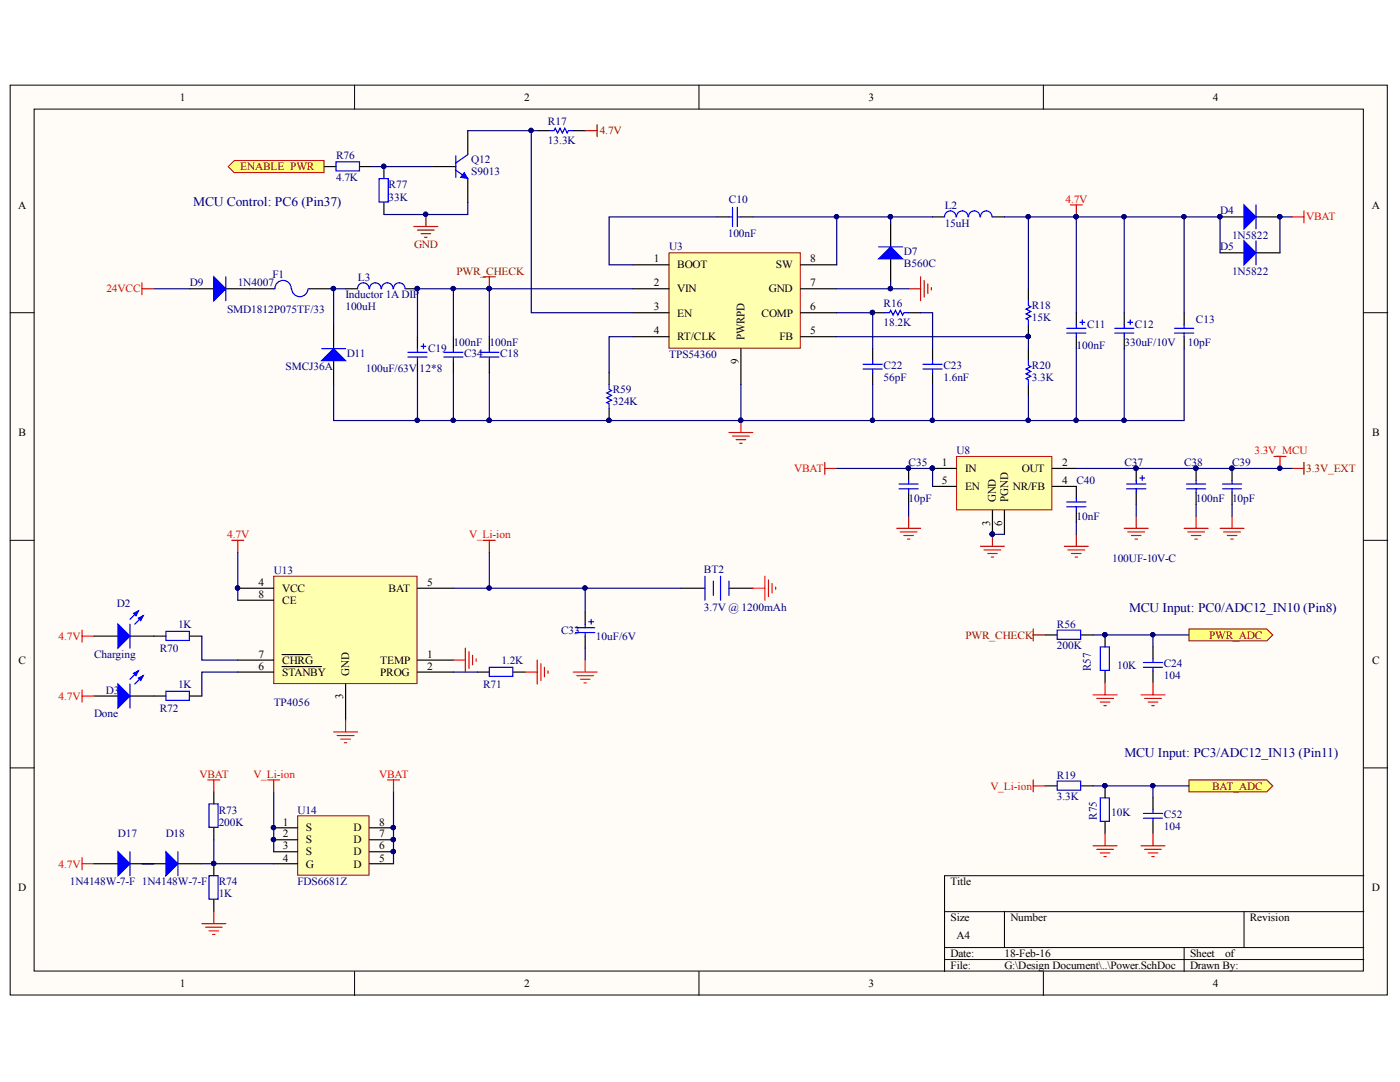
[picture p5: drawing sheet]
<svg xmlns="http://www.w3.org/2000/svg" width="279mm" height="216mm" viewBox="0 0 279 216" stroke-linecap="round" stroke-linejoin="round" font-family="sans-serif">
<defs><g id="words">
<g font-size="2.6" fill="#000080">
<text x="38.6" y="41">MCU Control: PC6 (Pin37)</text>
<text x="225.3" y="122.1">MCU Input: PC0/ADC12_IN10 (Pin8)</text>
<text x="224.4" y="151">MCU Input: PC3/ADC12_IN13 (Pin11)</text>
</g>
<g font-size="2.3">
<text x="148.6" y="67.9" transform="rotate(-90 148.6 67.9)">PWRPD</text>
<text x="147.4" y="72.6" transform="rotate(-90 147.4 72.6)">9</text>
<text x="198.8" y="100.2" transform="rotate(-90 198.8 100.2)">GND</text>
<text x="201.2" y="100.2" transform="rotate(-90 201.2 100.2)">PGND</text>
<text x="197.6" y="104.9" transform="rotate(-90 197.6 104.9)">3</text>
<text x="200" y="104.9" transform="rotate(-90 200 104.9)">6</text>
<text x="69.7" y="134.8" transform="rotate(-90 69.7 134.8)">GND</text>
<text x="68.5" y="139.5" transform="rotate(-90 68.5 139.5)">3</text>
</g>
<g font-size="2.3" fill="#000080">
<text x="217.7" y="133.9" transform="rotate(-90 217.7 133.9)">R57</text>
<text x="218.9" y="163.5" transform="rotate(-90 218.9 163.5)">R75</text>
</g>
<g font-size="2.2">
<text x="35.9" y="20.1">1</text>
<text x="104.6" y="20.1">2</text>
<text x="173.3" y="20.1">3</text>
<text x="242.1" y="20.1">4</text>
<text x="3.6" y="41.6">A</text>
<text x="273.8" y="41.6">A</text>
<text x="130.5" y="52.3">1</text>
<text x="135.2" y="53.5">BOOT</text>
<text x="154.9" y="53.5">SW</text>
<text x="161.7" y="52.3">8</text>
<text x="130.5" y="57.2">2</text>
<text x="135.2" y="58.3">VIN</text>
<text x="153.4" y="58.3">GND</text>
<text x="161.7" y="57.2">7</text>
<text x="130.5" y="61.9">3</text>
<text x="135.2" y="63.2">EN</text>
<text x="152" y="63.2">COMP</text>
<text x="161.7" y="61.9">6</text>
<text x="130.5" y="66.7">4</text>
<text x="135.2" y="67.9">RT/CLK</text>
<text x="155.5" y="67.9">FB</text>
<text x="161.7" y="66.7">5</text>
<text x="3.7" y="87">B</text>
<text x="273.9" y="87">B</text>
<text x="187.9" y="93">1</text>
<text x="192.6" y="94.2">IN</text>
<text x="203.9" y="94.2">OUT</text>
<text x="212" y="93">2</text>
<text x="187.9" y="96.6">5</text>
<text x="192.6" y="97.8">EN</text>
<text x="202.1" y="97.8">NR/FB</text>
<text x="212" y="96.6">4</text>
<text x="51.6" y="116.9">4</text>
<text x="51.6" y="119.3">8</text>
<text x="56.3" y="118.1">VCC</text>
<text x="77.6" y="118.1">BAT</text>
<text x="85.3" y="116.9">5</text>
<text x="56.3" y="120.5">CE</text>
<text x="51.6" y="131.2">7</text>
<text x="85.3" y="131.2">1</text>
<text x="3.7" y="132.4">C</text>
<text x="51.6" y="133.6">6</text>
<text x="56.3" y="132.4">CHRG</text>
<text x="56.3" y="134.8">STANBY</text>
<text x="75.9" y="134.8">PROG</text>
<text x="75.9" y="132.4">TEMP</text>
<text x="85.3" y="133.6">2</text>
<text x="273.9" y="132.4">C</text>
<text x="56.4" y="164.7">1</text>
<text x="56.4" y="167.1">2</text>
<text x="61.1" y="165.9">S</text>
<text x="70.5" y="165.9">D</text>
<text x="75.7" y="167.1">7</text>
<text x="75.7" y="164.7">8</text>
<text x="56.4" y="169.5">3</text>
<text x="56.4" y="171.9">4</text>
<text x="61.1" y="168.3">S</text>
<text x="61.1" y="170.6">S</text>
<text x="61.1" y="173.1">G</text>
<text x="70.5" y="173.1">D</text>
<text x="70.5" y="170.6">D</text>
<text x="70.5" y="168.3">D</text>
<text x="75.7" y="171.9">5</text>
<text x="75.7" y="169.5">6</text>
<text x="3.6" y="177.8">D</text>
<text x="189.7" y="176.7">Title</text>
<text x="273.8" y="177.8">D</text>
<text x="189.7" y="183.8">Size</text>
<text x="201.6" y="183.8">Number</text>
<text x="249.4" y="183.8">Revision</text>
<text x="189.7" y="191">Date:</text>
<text x="190.9" y="187.4">A4</text>
<text x="200.5" y="191">18-Feb-16</text>
<text x="237.5" y="191">Sheet</text>
<text x="244.5" y="191">of</text>
<text x="35.9" y="196.9">1</text>
<text x="104.6" y="196.9">2</text>
<text x="173.3" y="196.9">3</text>
<text x="189.7" y="193.4">File:</text>
<text x="200.5" y="193.4">G:\Design Document\..\Power.SchDoc</text>
<text x="237.5" y="193.4">Drawn By:</text>
<text x="242.1" y="196.9">4</text>
</g>
<g font-size="2.2" fill="#000080">
<text x="109.4" y="28.8">13.3K</text>
<text x="109.4" y="24.9">R17</text>
<text x="67.1" y="31.8">R76</text>
<text x="94.1" y="32.6">Q12</text>
<text x="94.1" y="34.9">S9013</text>
<text x="67.1" y="36.1">4.7K</text>
<text x="77.6" y="40.2">33K</text>
<text x="77.6" y="37.5">R77</text>
<text x="145.5" y="40.4">C10</text>
<text x="188.5" y="41.6">L2</text>
<text x="145.2" y="47.4">100nF</text>
<text x="188.5" y="45.2">15uH</text>
<text x="243.5" y="42.8">D4</text>
<text x="245.9" y="47.6">1N5822</text>
<text x="133.6" y="50">U3</text>
<text x="180.4" y="50.9">D7</text>
<text x="180.4" y="53.4">B560C</text>
<text x="243.5" y="50">D5</text>
<text x="37.9" y="57.2">D9</text>
<text x="47.4" y="57.2">1N4007</text>
<text x="54.4" y="55.5">F1</text>
<text x="68.9" y="59.5">Inductor 1A DIP</text>
<text x="71.4" y="56">L3</text>
<text x="245.9" y="54.8">1N5822</text>
<text x="45.3" y="62.4">SMD1812P075TF/33</text>
<text x="68.9" y="61.9">100uH</text>
<text x="176.4" y="65">18.2K</text>
<text x="176.4" y="61.2">R16</text>
<text x="206" y="64.1">15K</text>
<text x="206" y="61.7">R18</text>
<text x="216.9" y="65.5">C11</text>
<text x="226.5" y="65.5">C12</text>
<text x="238.7" y="64.4">C13</text>
<text x="69.2" y="71.3">D11</text>
<text x="85.4" y="70.3">C19</text>
<text x="90.5" y="69.1">100nF</text>
<text x="92.6" y="71.3">C34</text>
<text x="97.7" y="69.1">100nF</text>
<text x="99.8" y="71.3">C18</text>
<text x="133.6" y="71.5">TPS54360</text>
<text x="214.8" y="69.6">100nF</text>
<text x="224.4" y="69.1">330uF/10V</text>
<text x="237.1" y="69.1">10pF</text>
<text x="57" y="73.9">SMCJ36A</text>
<text x="73" y="74.2">100uF/63V</text>
<text x="83.7" y="74.2">12*8</text>
<text x="176.4" y="76">56pF</text>
<text x="176.4" y="73.7">C22</text>
<text x="188.3" y="76">1.6nF</text>
<text x="188.3" y="73.7">C23</text>
<text x="206" y="76">3.3K</text>
<text x="206" y="73.7">R20</text>
<text x="122.3" y="80.8">324K</text>
<text x="122.3" y="78.4">R59</text>
<text x="181.3" y="93">C35</text>
<text x="190.9" y="90.7">U8</text>
<text x="224.4" y="93">C37</text>
<text x="236.3" y="93">C38</text>
<text x="245.9" y="93">C39</text>
<text x="181.3" y="100.2">10pF</text>
<text x="214.8" y="96.6">C40</text>
<text x="238.7" y="100.2">100nF 10pF</text>
<text x="214.8" y="103.8">10nF</text>
<text x="221.9" y="112.1">100UF-10V-C</text>
<text x="54.6" y="114.5">U13</text>
<text x="140.5" y="114.2">BT2</text>
<text x="23.3" y="121.2">D2</text>
<text x="35.5" y="125.2">1K</text>
<text x="140.5" y="121.9">3.7V @ 1200mAh</text>
<text x="210.9" y="125.2">R56</text>
<text x="18.8" y="131.2">Charging</text>
<text x="31.9" y="130.1">R70</text>
<text x="112" y="126.5">C33</text>
<text x="118.9" y="127.7">10uF/6V</text>
<text x="210.9" y="129.6">200K</text>
<text x="35.5" y="137.2">1K</text>
<text x="96.4" y="137.2">R71</text>
<text x="100.1" y="132.4">1.2K</text>
<text x="223" y="133.4">10K</text>
<text x="232.3" y="135.6">104</text>
<text x="232.3" y="133.2">C24</text>
<text x="18.8" y="143.2">Done</text>
<text x="21.1" y="138.4">D3</text>
<text x="31.9" y="142">R72</text>
<text x="54.6" y="140.8">TP4056</text>
<text x="210.9" y="155.4">R19</text>
<text x="210.9" y="159.7">3.3K</text>
<text x="23.5" y="167.1">D17</text>
<text x="33.1" y="167.1">D18</text>
<text x="43.6" y="164.7">200K</text>
<text x="43.6" y="162.4">R73</text>
<text x="59.4" y="162.4">U14</text>
<text x="221.8" y="162.8">10K</text>
<text x="232.3" y="165.7">104</text>
<text x="232.3" y="163.3">C52</text>
<text x="14" y="176.7">1N4148W-7-F 1N4148W-7-F</text>
<text x="43.6" y="179">1K</text>
<text x="43.6" y="176.7">R74</text>
<text x="59.4" y="176.7">FDS6681Z</text>
</g>
<g font-size="2.2" fill="#800000">
<text x="119.7" y="26.8">4.7V</text>
<text x="48" y="34">ENABLE_PWR</text>
<text x="82.6" y="49.5">GND</text>
<text x="91.1" y="54.8">PWR_CHECK</text>
<text x="260.7" y="94.2">3.3V_EXT</text>
<text x="192.7" y="127.4">PWR_CHECK</text>
<text x="241.3" y="127.4">PWR_ADC</text>
<text x="241.9" y="157.5">BAT_ADC</text>
</g>
<g font-size="2.2" fill="#f00">
<text x="212.6" y="40.4">4.7V</text>
<text x="260.7" y="44">VBAT</text>
<text x="21.2" y="58.3">24VCC</text>
<text x="158.5" y="94.2">VBAT</text>
<text x="250.4" y="90.7">3.3V_MCU</text>
<text x="45.3" y="107.3">4.7V</text>
<text x="93.6" y="107.3">V_Li-ion</text>
<text x="11.7" y="127.7">4.7V</text>
<text x="11.7" y="139.6">4.7V</text>
<text x="39.8" y="155.2">VBAT</text>
<text x="50.6" y="155.2">V_Li-ion</text>
<text x="75.7" y="155.2">VBAT</text>
<text x="197.7" y="157.5">V_Li-ion</text>
<text x="11.7" y="173.1">4.7V</text>
</g>
</g></defs>
<g fill="#fffcf8" stroke="#000" stroke-width=".2">
<path d="M2 17h274.9v181.5h-274.9z"/>
<path d="M6.8 21.8h265.3v172h-265.3z"/>
</g>
<g fill="none" stroke="#000" stroke-width=".2">
<path d="M70.8 17v4.8M139.5 17v4.8M208.2 17v4.8M2 62.4h4.8M272.2 62.4h4.8M2 107.8h4.8M272.2 107.8h4.8M2 153.2h4.8M272.2 153.2h4.8M272.2 174.7h-83.7v19.2M70.8 193.9v4.7M139.5 193.9v4.7"/>
<path d="M188.5 181.9h83.7M188.5 189.1h83.7M188.5 191.5h83.7M200.5 181.9v7.2M208.2 193.9v4.7M236.3 189.1v4.8M248.3 181.9v7.2"/>
</g>
<g fill="none" stroke="#f00" stroke-width=".24">
<path d="M254.2 91.1h2.4M255.4 91.1v2.4M178.9 105.4h4.8M179.7 106.1h3.3M180.4 106.9h1.9M181.1 107.6h.5M181.3 103v2.4M195.7 109h4.8M196.4 109.7h3.3M197.1 110.4h1.9M197.8 111.2h.5M198.1 106.6v2.4"/>
<path d="M212.4 109h4.8M213.1 109.7h3.4M213.8 110.4h2M214.6 111.2h.4M214.8 106.6v2.4M236.3 105.4h4.8M237 106.1h3.4M237.8 106.9h1.9M238.5 107.6h.4M238.7 103v2.4M243.5 105.4h4.8M244.2 106.1h3.4"/>
<path d="M244.9 106.9h1.9M245.6 107.6h.5M245.9 103v2.4"/>
</g>
<g fill="#000080" stroke="#000080" stroke-width=".2">
<circle cx="198" cy="106.6" r=".43"/>
<circle cx="226.7" cy="93.4" r=".43"/>
<circle cx="238.7" cy="93.4" r=".43"/>
<circle cx="245.8" cy="93.4" r=".43"/>
<circle cx="181.3" cy="93.4" r=".43"/>
<circle cx="255.4" cy="93.4" r=".43"/>
</g>
<path d="M181.3 93.5v2.4M181.3 98.3v2.3M214.8 97.1v2.3M226.8 93.5v2.4M226.8 98.3v2.3M238.7 93.5v2.4M238.7 98.3v2.3M245.9 93.5v2.4M245.9 98.3v2.3M214.8 101.8v2.4" fill="none" stroke="#000" stroke-width=".24"/>
<g fill="none" stroke="#00f" stroke-width=".24">
<path d="M179.4 96.6h3.8M179.4 97.5h3.8M181.3 95.9v.7M181.3 97.5v.8M214.8 99.4v.8M224.8 96.6h3.9M224.8 97.5h3.9M226.8 95.9v.7M226.8 97.5v.8M227.5 95.4h.9M228 94.9v1M236.8 96.6h3.8"/>
<path d="M236.8 97.5h3.8M238.7 95.9v.7M238.7 97.5v.8M244 96.6h3.8M244 97.5h3.8M245.9 95.9v.7M245.9 97.5v.8M212.9 101.1h3.8M212.9 100.2h3.8M214.8 101.1v.7"/>
</g>
<path d="M257.8 93.5h2.4M260.2 92.3v2.4" fill="none" stroke="#800000" stroke-width=".24"/>
<path d="M190.9 91.1h19v10.6h-19z" fill="#ffffb0" stroke="#800000" stroke-width=".2"/>
<path d="M186.1 93.5h4.8M186.1 97.1h4.8M210 93.5h4.8M210 97.1h4.8M198.1 101.8v4.8M200.5 101.8v4.8" fill="none" stroke="#000" stroke-width=".24"/>
<g fill="#000080" stroke="#000080" stroke-width=".2">
<circle cx="186.1" cy="93.4" r=".43"/>
<circle cx="198" cy="106.6" r=".43"/>
</g>
<path d="M164.6 92.3v2.4M164.6 93.5h2.4M224.4 105.4h4.7M225.1 106.1h3.3M225.8 106.9h1.9M226.5 107.6h.5M226.8 103v2.4" fill="none" stroke="#f00" stroke-width=".24"/>
<path d="M237.3 125.5h15.5l1.2 1.2-1.2 1.2h-15.5z" fill-rule="evenodd" fill="#ffff80" stroke="#800000" stroke-width=".2"/>
<g fill="none" stroke="#000" stroke-width=".24">
<path d="M107.2 26.1h2.4M114.4 26.1h2.4M143.1 43.3h2.4M147.9 43.3h2.4M177.7 44.5v4.8M177.7 51.6v4.8M186.1 43.3h2.4M198.1 43.3h2.4M205.2 57.6v2.4M97.7 67.2v2.4M97.7 72v2.4M121.6 74.4v2.3"/>
<path d="M174.2 62.4h2.4M174.2 69.6v2.4M174.2 74.4v2.3M181.3 62.4h2.4M186.1 69.6v2.4M186.1 74.4v2.3M205.2 64.8v2.4M205.2 69.6v2.4M205.2 76.7v2.4M214.8 62.4v2.4M214.8 67.2v2.4M121.6 81.5v2.4"/>
<path d="M208.6 126.7h2.4M215.8 126.7h2.4M220.5 126.7v2.4M220.5 133.9v2.4M230.1 129.1v2.4M230.1 133.9v2.4"/>
</g>
<g fill="#000080" stroke="#000080" stroke-width=".2">
<circle cx="220.5" cy="126.6" r=".43"/>
<circle cx="121.5" cy="83.9" r=".43"/>
<circle cx="147.8" cy="83.9" r=".43"/>
<circle cx="205.2" cy="67.1" r=".43"/>
<circle cx="214.8" cy="43.2" r=".43"/>
<circle cx="174.1" cy="62.4" r=".43"/>
</g>
<g fill="none" stroke="#00f" stroke-width=".24">
<path d="M109.6 26.1h1l.2-.5 .5 .9 .5-.9 .4 .9 .5-.9 .5 .9 .2-.4h1M145.5 43.3h.7M146.2 41.4v3.8M147.1 41.4v3.8M147.1 43.3h.8M190.8 43.3a1.15 1.15 0 0 0-1.1-1.2 1.15 1.15 0 0 0-1.2 1.2M193.2 43.3a1.15 1.15 0 0 0-1.2-1.2 1.15 1.15 0 0 0-1.1 1.2M195.6 43.3a1.15 1.15 0 0 0-1.2-1.2 1.15 1.15 0 0 0-1.1 1.2M198 43.3a1.15 1.15 0 0 0-1.2-1.2 1.15 1.15 0 0 0-1.1 1.2M95.7 70.3h3.9M95.7 71.2h3.9M97.7 69.6v.7"/>
<path d="M97.7 71.2v.8M121.6 76.7v1l.4 .2-.9 .5 .9 .5-.9 .5 .9 .4-.9 .5 .5 .3v.9M172.2 72.7h3.9M172.2 73.6h3.9M174.2 72v.7M174.2 73.6v.8M176.6 62.4h.9l.2-.5 .5 1 .5-1 .5 1 .5-1 .4 1 .3-.5h.9M184.2 72.7h3.8M184.2 73.6h3.8M186.1 72v.7M186.1 73.6v.8M205.2 60v1l.5 .2-.9 .5 .9 .5-.9 .4 .9 .5-.9 .5 .4 .2v1"/>
<path d="M205.2 72v.9l.5 .3-.9 .4 .9 .5-.9 .5 .9 .5-.9 .4 .4 .3v.9M212.9 65.5h3.8M212.9 66.5h3.8M214.8 64.8v.7M214.8 66.5v.7M215.5 64.3h1M216 63.8v1M211 125.7h4.7v1.9h-4.7zM219.6 129.1h1.8v4.7h-1.8zM228.2 132.2h3.8M228.2 133.1h3.8M230.1 131.5v.7"/>
<path d="M230.1 133.1v.8"/>
</g>
<g fill="none" stroke="#f00" stroke-width=".24">
<path d="M181.3 57.6h2.4M183.7 55.2v4.8M184.4 55.9v3.4M185.2 56.7v1.9M185.9 57.4v.5M213.6 40.9h2.4M214.8 40.9v2.4M145.5 86.3h4.8M146.2 87h3.3M146.9 87.7h1.9M147.6 88.5h.5M147.9 83.9v2.4"/>
<path d="M218.2 138.6h4.7M218.9 139.4h3.3M220.5 136.3v2.3M227.7 138.6h4.8M228.4 139.4h3.4M230.1 136.3v2.3M219.6 140.1h1.9M220.3 140.8h.5M229.1 140.1h2M229.9 140.8h.4"/>
</g>
<path d="M206.2 125.5v2.4M206.2 126.7h2.4" fill="none" stroke="#800000" stroke-width=".24"/>
<path d="M175.4 51.6l2.3-2.3 2.4 2.3z" fill="#00f"/>
<path d="M175.4 51.6l2.3-2.3 2.4 2.3zM175.4 49.3h4.7" fill="none" stroke="#00f" stroke-width=".24"/>
<path d="M37.9 57.6h4.8M45.1 57.6h4.7" fill="none" stroke="#000" stroke-width=".24"/>
<path d="M42.7 55.2l2.4 2.4-2.4 2.4z" fill="#00f"/>
<path d="M42.7 55.2l2.4 2.4-2.4 2.4zM45.1 55.2v4.8" fill="none" stroke="#00f" stroke-width=".24"/>
<path d="M66.6 64.8v4.8M66.6 72v4.7" fill="none" stroke="#000" stroke-width=".24"/>
<path d="M64.2 72l2.4-2.4 2.4 2.4z" fill="#00f"/>
<path d="M64.2 72l2.4-2.4 2.4 2.4zM64.2 69.6h4.8M81.4 70.3h3.8M81.4 71.2h3.8M83.3 69.6v.7M83.3 71.2v.8M84 69.1h1M84.5 68.6v1" fill="none" stroke="#00f" stroke-width=".24"/>
<path d="M83.3 67.2v2.4M83.3 72v2.4" fill="none" stroke="#000" stroke-width=".24"/>
<path d="M133.5 50.5h26.2v19h-26.2z" fill="#ffffb0" stroke="#800000" stroke-width=".2"/>
<g fill="none" stroke="#000" stroke-width=".24">
<path d="M49.8 57.6h4.8M61.8 57.6h4.8M126.3 52.8h7.2M126.3 57.6h7.2M159.8 52.8h7.2M159.8 57.6h7.2M243.5 43.3h4.8M250.7 43.3h4.7M126.3 62.4h7.2M126.3 67.2h7.2M147.9 69.6v7.1M159.8 62.4h7.2"/>
<path d="M159.8 67.2h7.2"/>
</g>
<g fill="#000080" stroke="#000080" stroke-width=".2">
<circle cx="66.5" cy="57.6" r=".43"/>
<circle cx="243.4" cy="43.2" r=".43"/>
<circle cx="255.4" cy="43.2" r=".43"/>
</g>
<path d="M54.6 57.6h.3M54.9 57.6a1.63 1.63 0 0 1 1.6-1.7 1.63 1.63 0 0 1 1.6 1.7M58.2 57.6a1.63 1.63 0 0 0 1.6 1.6 1.63 1.63 0 0 0 1.7-1.5M61.6 57.6h.2" fill="none" stroke="#00f" stroke-width=".24"/>
<path d="M248.3 40.9l2.4 2.4-2.4 2.4z" fill="#00f"/>
<path d="M248.3 40.9l2.4 2.4-2.4 2.4zM250.7 40.9v4.8" fill="none" stroke="#00f" stroke-width=".24"/>
<g fill="#000080" stroke="#000080" stroke-width=".2">
<circle cx="243.4" cy="43.2" r=".43"/>
<circle cx="255.4" cy="43.2" r=".43"/>
</g>
<path d="M243.5 50.5h4.8M250.7 50.5h4.7" fill="none" stroke="#000" stroke-width=".24"/>
<path d="M248.3 48.1l2.4 2.4-2.4 2.3z" fill="#00f"/>
<path d="M73.7 57.6a1.15 1.15 0 0 0-1.2-1.2 1.15 1.15 0 0 0-1.1 1.2M76 57.6a1.15 1.15 0 0 0-1.1-1.2 1.15 1.15 0 0 0-1.1 1.2M78.4 57.6a1.15 1.15 0 0 0-1.1-1.2 1.15 1.15 0 0 0-1.2 1.2M80.8 57.6a1.15 1.15 0 0 0-1.1-1.2 1.15 1.15 0 0 0-1.2 1.2M248.3 48.1l2.4 2.4-2.4 2.3zM250.7 48.1v4.7M222.5 65.5h3.8M222.5 66.5h3.8M224.4 64.8v.7M224.4 66.5v.7M225.1 64.3h.9M225.6 63.8v1" fill="none" stroke="#00f" stroke-width=".24"/>
<path d="M28.3 56.4v2.4M28.3 57.6h2.4M257.8 43.3h2.4M260.2 42.1v2.4" fill="none" stroke="#f00" stroke-width=".24"/>
<path d="M69 57.6h2.4M80.9 57.6h2.4M224.4 62.4v2.4M224.4 67.2v2.4" fill="none" stroke="#000" stroke-width=".24"/>
<path d="M96.5 55.2h2.4M97.7 55.2v2.4" fill="none" stroke="#800000" stroke-width=".24"/>
<g fill="#000080" stroke="#000080" stroke-width=".2">
<circle cx="97.6" cy="57.6" r=".43"/>
<circle cx="83.3" cy="57.6" r=".43"/>
</g>
<path d="M54.6 115h28.6v21.4h-28.6z" fill="#ffffb0" stroke="#800000" stroke-width=".2"/>
<path d="M47.5 117.4h7.1M47.5 119.8h7.1M83.3 117.4h7.2M18.8 126.9h4.7M25.9 126.9h4.8M47.5 131.7h7.1M47.5 134.1h7.1M56.3 130.6h5.6M56.3 133h7.9M69 136.5v7.2M83.3 131.7h7.2M83.3 134.1h7.2" fill="none" stroke="#000" stroke-width=".24"/>
<circle cx="47.4" cy="117.3" r=".43" fill="#000080" stroke="#000080" stroke-width=".2"/>
<path d="M46.3 107.8h2.3M47.5 107.8v2.4M16.4 125.7v2.4M16.4 126.9h2.4" fill="none" stroke="#f00" stroke-width=".24"/>
<path d="M23.5 124.5l2.4 2.4-2.4 2.4z" fill="#00f"/>
<path d="M23.5 124.5l2.4 2.4-2.4 2.4zM27.6 121.9l-1.7 1.7M28.6 122.9l-1.7 1.6" fill="none" stroke="#00f" stroke-width=".24"/>
<path d="M27.6 123.4l1-.5-.5 .9z" fill="#00f"/>
<path d="M27.6 123.4l1-.5-.5 .9z" fill="none" stroke="#00f" stroke-width=".24"/>
<path d="M26.7 122.4l.9-.5-.5 1z" fill="#00f"/>
<path d="M25.9 124.5v4.8M26.7 122.4l.9-.5-.5 1zM33.1 126h4.7v1.8h-4.7z" fill="none" stroke="#00f" stroke-width=".24"/>
<path d="M18.8 138.9h4.7M25.9 138.9h4.8M30.7 126.9h2.4M37.9 126.9h2.4" fill="none" stroke="#000" stroke-width=".24"/>
<path d="M23.5 136.5l2.4 2.4-2.4 2.4z" fill="#00f"/>
<path d="M23.5 136.5l2.4 2.4-2.4 2.4zM27.6 133.9l-1.7 1.6M28.6 134.8l-1.7 1.7" fill="none" stroke="#00f" stroke-width=".24"/>
<path d="M27.6 135.3l1-.5-.5 1z" fill="#00f"/>
<path d="M27.6 135.3l1-.5-.5 1z" fill="none" stroke="#00f" stroke-width=".24"/>
<path d="M26.7 134.3l.9-.4-.5 .9z" fill="#00f"/>
<g fill="none" stroke="#00f" stroke-width=".24">
<path d="M140.7 115v4.8M142.4 115.9v2.9M143.8 115v4.8M145.5 115.9v2.9M25.9 136.5v4.8M26.7 134.3l.9-.4-.5 .9zM33.1 137.9h4.7v1.8h-4.7zM97.7 133.1h4.6v1.9h-4.6zM114.9 125.3h3.8M114.9 126.2h3.8M116.8 124.5v.8M116.8 126.2v.7"/>
<path d="M117.5 124.1h1M118 123.6v.9"/>
</g>
<path d="M135.9 117.4h4.8M145.5 117.4h4.8M30.7 138.9h2.4M37.9 138.9h2.4M95.3 134.1h2.4M102.4 134.1h2.4M116.8 122.2v2.3M116.8 126.9v2.4" fill="none" stroke="#000" stroke-width=".24"/>
<g fill="none" stroke="#f00" stroke-width=".24">
<path d="M16.4 137.7v2.4M16.4 138.9h2.4M90.5 131.7h2.4M92.9 129.3v4.8M93.6 130v3.4M94.3 130.8v1.9M95 131.5v.5M104.8 134.1h2.4M107.2 131.7v4.8M107.9 132.4v3.4M108.7 133.1v2M109.4 133.9v.4"/>
<path d="M66.6 146.1h4.8M67.3 146.8h3.3M68 147.5h1.9M68.7 148.2h.5M69 143.7v2.4"/>
</g>
<path d="M150.3 117.4h2.3M152.6 115v4.8M153.4 115.7v3.3M154.1 116.4v1.9M154.8 117.1v.5M114.4 134.1h4.8M115.1 134.8h3.4M115.8 135.5h1.9M116.5 136.3h.5M116.8 131.7v2.4" fill="none" stroke="#ee0e22" stroke-width=".24"/>
<path d="M59.4 162.8h14.3v11.8h-14.3z" fill="#ffffb0" stroke="#800000" stroke-width=".2"/>
<g fill="none" stroke="#000" stroke-width=".24">
<path d="M42.7 158v2.4M18.8 172.3h4.7M25.9 172.3h4.8M42.7 165.2v2.4M42.7 172.3v2.4M42.7 179.5v2.4M54.6 165.2h4.8M54.6 167.6h4.8M54.6 170h4.8M54.6 172.3h4.8M73.8 165.2h4.7M73.8 167.6h4.7"/>
<path d="M73.8 170h4.7M73.8 172.3h4.7"/>
</g>
<g fill="#000080" stroke="#000080" stroke-width=".2">
<circle cx="54.6" cy="165.1" r=".43"/>
<circle cx="54.6" cy="167.5" r=".43"/>
<circle cx="78.5" cy="169.9" r=".43"/>
<circle cx="78.5" cy="167.5" r=".43"/>
<circle cx="78.5" cy="165.1" r=".43"/>
<circle cx="42.6" cy="172.3" r=".43"/>
</g>
<path d="M53.4 155.6h2.4M54.6 155.6v2.4M77.3 155.6h2.4M78.5 155.6v2.4M16.4 171.2v2.3M16.4 172.3h2.4M40.3 184.3h4.8M41 185h3.3M41.7 185.7h1.9M42.4 186.4h.5M42.7 181.9v2.4" fill="none" stroke="#f00" stroke-width=".24"/>
<path d="M41.7 160.4h1.8v4.7h-1.8zM41.7 174.7h1.8v4.7h-1.8z" fill="none" stroke="#00f" stroke-width=".24"/>
<path d="M23.5 170l2.4 2.3-2.4 2.4z" fill="#00f"/>
<path d="M23.5 170l2.4 2.3-2.4 2.4zM25.9 170v4.7" fill="none" stroke="#00f" stroke-width=".24"/>
<path d="M28.3 172.3h4.8M35.5 172.3h4.8" fill="none" stroke="#000" stroke-width=".24"/>
<path d="M33.1 170l2.4 2.3-2.4 2.4z" fill="#00f"/>
<path d="M88.6 70.3h3.8M88.6 71.2h3.8M90.5 69.6v.7M90.5 71.2v.8M234.4 66.5h3.8M234.4 65.5h3.8M236.3 64.8v.7M236.3 66.5v.7M33.1 170l2.4 2.3-2.4 2.4zM35.5 170v4.7" fill="none" stroke="#00f" stroke-width=".24"/>
<path d="M96.5 107.8h2.4M97.7 107.8v2.4M41.5 155.6h2.4M42.7 155.6v2.4" fill="none" stroke="#f00" stroke-width=".24"/>
<path d="M90.5 67.2v2.4M90.5 72v2.4M236.3 62.4v2.4M236.3 67.2v2.4" fill="none" stroke="#000" stroke-width=".24"/>
<g fill="none" stroke="#000080" stroke-width=".24">
<path d="M30.7 57.6h7.2M69 57.6h-2.4v7.2M90.5 57.6v9.6M97.7 57.6h-14.4v9.6M97.7 57.6h28.6M97.7 57.6v9.6M143.1 43.3h-21.5v9.5h4.7M150.3 43.3h27.4M167 43.3v9.5M167 57.6h14.3M177.7 43.3h8.4M177.7 43.3v1.2"/>
<path d="M177.7 56.4v1.2M200.5 43.3h14.3M205.2 43.3v14.3M214.8 43.3h28.7v7.2M214.8 43.3v19.1M224.4 43.3v19.1M236.3 43.3v19.1M257.8 43.3h-2.4v7.2M83.3 74.4v9.5M90.5 74.4v9.5M97.7 74.4v9.5h-31.1v-7.2M126.3 67.2h-4.7v7.2"/>
<path d="M147.9 76.7v7.2M167 67.2h38.2v2.4M167 62.4h7.2v7.2M174.2 76.7v7.2M183.7 62.4h2.4v7.2M186.1 76.7v7.2M205.2 79.1v4.8M224.4 69.6v14.3h-9.6M236.3 69.6v14.3h-11.9M167 93.5h19.1v3.6M214.8 93.5h43M47.5 110.2v9.6"/>
<path d="M90.5 117.4h45.4M97.7 110.2v7.2M116.8 117.4v4.8M181.3 100.6v2.4M198.1 106.6h2.4M214.8 104.2v2.4M226.8 100.6v2.4M238.7 100.6v2.4M245.9 100.6v2.4M40.3 126.9v4.8h7.2M47.5 134.1h-7.2v4.8M90.5 134.1h4.8"/>
<path d="M116.8 129.3v2.4M218.2 126.7h19.1M230.1 126.7v2.4M54.6 158v12M78.5 158v14.3M28.3 172.3h2.4M40.3 172.3h2.4M42.7 167.6v4.7h11.9"/>
</g>
<g fill="#000080" stroke="#000080" stroke-width=".2">
<circle cx="255.4" cy="93.4" r=".43"/>
<circle cx="245.8" cy="93.4" r=".43"/>
<circle cx="238.7" cy="93.4" r=".43"/>
<circle cx="226.7" cy="93.4" r=".43"/>
<circle cx="198" cy="106.6" r=".43"/>
<circle cx="186.1" cy="93.4" r=".43"/>
<circle cx="181.3" cy="93.4" r=".43"/>
<circle cx="230.1" cy="126.6" r=".43"/>
<circle cx="220.5" cy="126.6" r=".43"/>
<circle cx="147.8" cy="83.9" r=".43"/>
<circle cx="205.2" cy="83.9" r=".43"/>
<circle cx="166.9" cy="43.2" r=".43"/>
<circle cx="205.2" cy="43.2" r=".43"/>
<circle cx="177.7" cy="43.2" r=".43"/>
<circle cx="174.1" cy="83.9" r=".43"/>
<circle cx="186.1" cy="83.9" r=".43"/>
<circle cx="177.7" cy="57.6" r=".43"/>
<circle cx="97.6" cy="83.9" r=".43"/>
<circle cx="205.2" cy="67.1" r=".43"/>
<circle cx="214.8" cy="43.2" r=".43"/>
<circle cx="174.1" cy="62.4" r=".43"/>
<circle cx="97.6" cy="57.6" r=".43"/>
<circle cx="83.3" cy="83.9" r=".43"/>
<circle cx="255.4" cy="43.2" r=".43"/>
<circle cx="224.3" cy="83.9" r=".43"/>
<circle cx="214.8" cy="83.9" r=".43"/>
<circle cx="66.5" cy="57.6" r=".43"/>
<circle cx="83.3" cy="57.6" r=".43"/>
<circle cx="90.4" cy="57.6" r=".43"/>
<circle cx="116.7" cy="117.3" r=".43"/>
<circle cx="97.6" cy="117.3" r=".43"/>
<circle cx="54.6" cy="165.1" r=".43"/>
<circle cx="54.6" cy="167.5" r=".43"/>
<circle cx="78.5" cy="169.9" r=".43"/>
<circle cx="78.5" cy="167.5" r=".43"/>
<circle cx="78.5" cy="165.1" r=".43"/>
<circle cx="42.6" cy="172.3" r=".43"/>
<circle cx="47.4" cy="117.3" r=".43"/>
<circle cx="224.3" cy="43.2" r=".43"/>
<circle cx="243.4" cy="43.2" r=".43"/>
<circle cx="236.3" cy="43.2" r=".43"/>
<circle cx="90.4" cy="83.9" r=".43"/>
</g>
<path d="M116.8 26.1h2.4M119.2 24.9v2.4" fill="none" stroke="#800000" stroke-width=".24"/>
<path d="M237.3 155.6h15.5l1.2 1.2-1.2 1.2h-15.5z" fill-rule="evenodd" fill="#ffff80" stroke="#800000" stroke-width=".2"/>
<path d="M76.6 33.2v2.4M86.2 33.2h4.8M93.4 26.1v4.8M93.4 35.6v4.8M76.6 40.4v2.4M208.6 156.8h2.4M215.8 156.8h2.4M220.5 156.8v2.4M230.1 159.2v2.4M220.5 164v2.4M230.1 164v2.4" fill="none" stroke="#000" stroke-width=".24"/>
<g fill="#000080" stroke="#000080" stroke-width=".2">
<circle cx="220.5" cy="156.8" r=".43"/>
<circle cx="230.1" cy="156.8" r=".43"/>
<circle cx="76.6" cy="33.2" r=".43"/>
</g>
<path d="M75.7 35.6h1.8v4.7h-1.8zM91 34l2.4 1.6M91 31.1v4.3M93.4 30.9l-2.4 1.6M211 155.9h4.7v1.8h-4.7zM219.6 159.2h1.8v4.7h-1.8zM228.2 162.3h3.8M228.2 163.3h3.8M230.1 161.6v.7M230.1 163.3v.7" fill="none" stroke="#00f" stroke-width=".24"/>
<path d="M206.2 155.6v2.4M206.2 156.8h2.4M218.2 168.8h4.7M218.9 169.5h3.3M219.6 170.2h1.9M220.3 170.9h.5M220.5 166.4v2.4M227.7 168.8h4.8M228.4 169.5h3.4M229.1 170.2h2M229.9 170.9h.4M230.1 166.4v2.4" fill="none" stroke="#f00" stroke-width=".24"/>
<path d="M218.2 156.8h19.1M230.1 156.8v2.4" fill="none" stroke="#000080" stroke-width=".24"/>
<path d="M92.6 34.4l.8 1.2-1.5-.2z" fill="#00f"/>
<path d="M92.6 34.4l.8 1.2-1.5-.2z" fill="none" stroke="#00f" stroke-width=".2"/>
<path d="M64.7 33.2h2.4M71.8 33.2h2.4" fill="none" stroke="#000" stroke-width=".24"/>
<path d="M67.1 32.3h4.6v1.8h-4.6z" fill="none" stroke="#00f" stroke-width=".24"/>
<path d="M74.2 33.2h12M93.4 26.1h12.6v36.3h20.3M106 26.1h1.2M93.4 40.4v2.4h-16.8" fill="none" stroke="#000080" stroke-width=".24"/>
<g fill="#000080" stroke="#000080" stroke-width=".2">
<circle cx="76.6" cy="33.2" r=".43"/>
<circle cx="84.9" cy="42.8" r=".43"/>
<circle cx="106" cy="26" r=".43"/>
</g>
<path d="M82.6 45.2h4.8M83.3 45.9h3.4M84 46.6h1.9M84.7 47.3h.5M85 42.8v2.4" fill="none" stroke="#800000" stroke-width=".24"/>
<path d="M45.5 33.2l1.2-1.2h18v2.4h-18z" fill-rule="evenodd" fill="#ffff80" stroke="#800000" stroke-width=".2"/>
<path d="M214.8 69.6v14.3h-117.1" fill="none" stroke="#000080" stroke-width=".24"/>
<g fill="#000080" stroke="#000080" stroke-width=".2">
<circle cx="214.8" cy="83.9" r=".43"/>
<circle cx="205.2" cy="83.9" r=".43"/>
<circle cx="186.1" cy="83.9" r=".43"/>
<circle cx="174.1" cy="83.9" r=".43"/>
<circle cx="147.8" cy="83.9" r=".43"/>
<circle cx="121.5" cy="83.9" r=".43"/>
<circle cx="97.6" cy="83.9" r=".43"/>
</g>
<use href="#words"/>
</svg>
